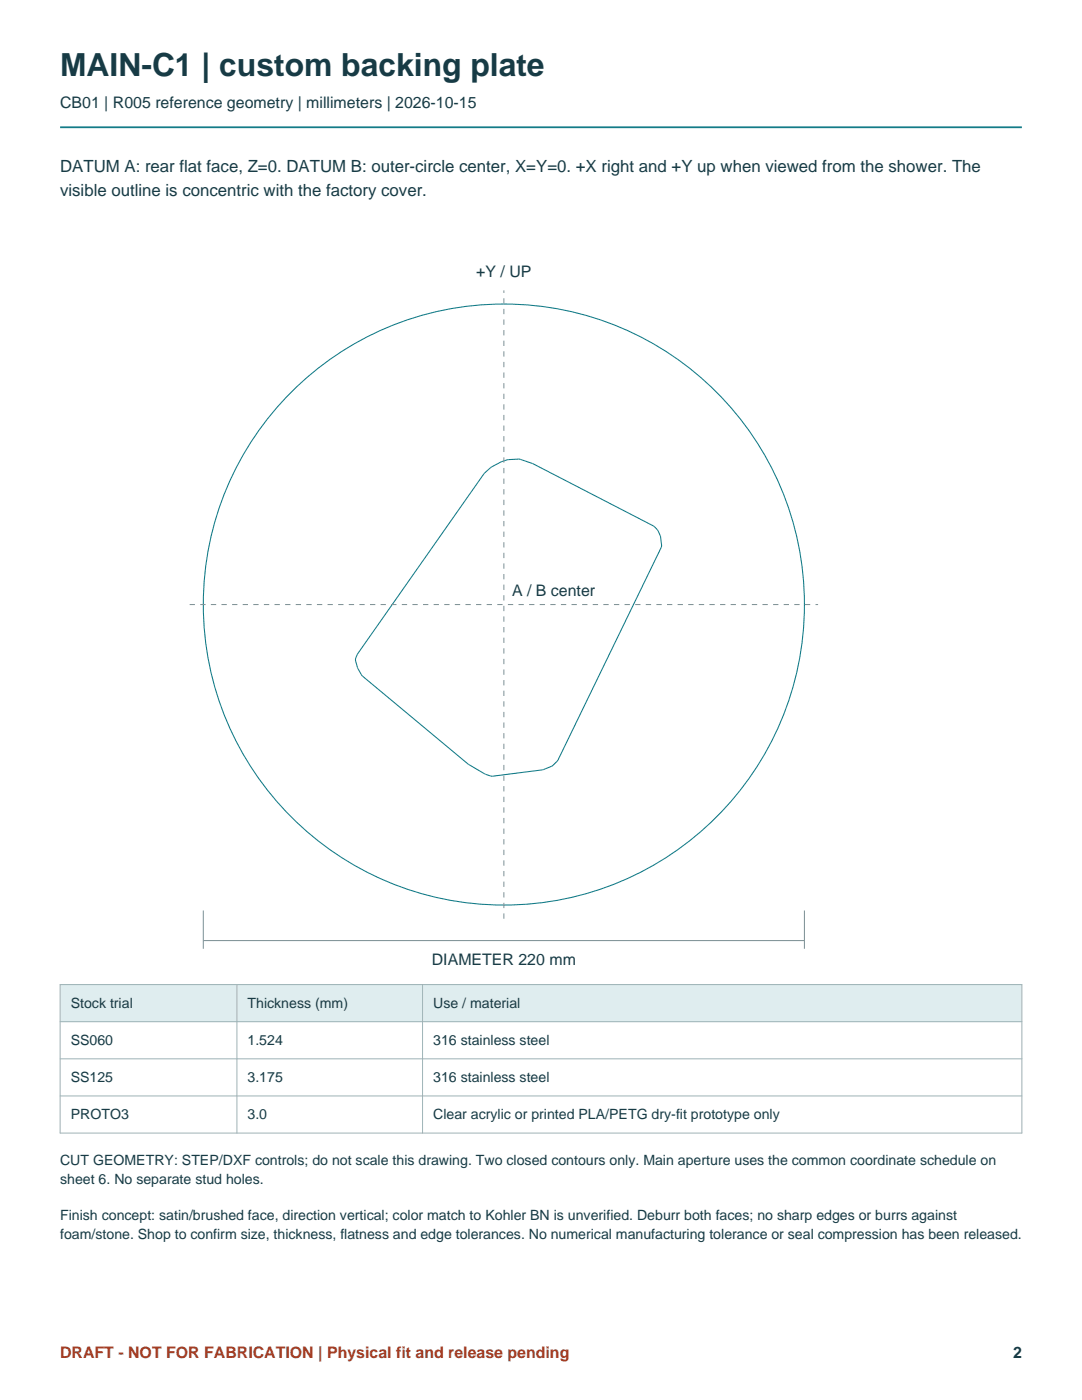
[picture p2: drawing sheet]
<svg xmlns="http://www.w3.org/2000/svg" width="216mm" height="279mm" viewBox="0 0 216 279" stroke-linecap="round" stroke-linejoin="round" font-family="sans-serif">
<defs><g id="words">
<text font-size="6.3" fill="#173b45" x="12" y="15.2">MAIN-C1 | custom backing plate</text>
<g font-size="3.4" fill="#173b45">
<text x="12" y="34.4">DATUM A: rear flat face, Z=0. DATUM B: outer-circle center, X=Y=0. +X right and +Y up when viewed from the shower. The</text>
<text x="12" y="39.2">visible outline is concentric with the factory cover.</text>
</g>
<g font-size="3.2" fill="#173b45">
<text x="12" y="21.5">CB01 | R005 reference geometry | millimeters | 2026-10-15</text>
<text x="95" y="55.2">+Y / UP</text>
<text x="102.2" y="119">A / B center</text>
<text x="86.2" y="192.6">DIAMETER 220 mm</text>
<text x="202.1" y="270.9">2</text>
</g>
<text font-size="3.2" fill="#a33d24" x="12" y="270.9">DRAFT - NOT FOR FABRICATION | Physical fit and release pending</text>
<g font-size="2.8" fill="#173b45">
<text x="14.1" y="201.1">Stock trial</text>
<text x="49.4" y="201.1">Thickness (mm)</text>
<text x="86.4" y="201.1">Use / material</text>
<text x="14.1" y="208.5">SS060</text>
<text x="49.4" y="208.5">1.524</text>
<text x="86.4" y="208.5">316 stainless steel</text>
<text x="14.1" y="215.9">SS125</text>
<text x="49.4" y="215.9">3.175</text>
<text x="86.4" y="215.9">316 stainless steel</text>
<text x="14.1" y="223.3">PROTO3</text>
<text x="49.4" y="223.3">3.0</text>
<text x="86.4" y="223.3">Clear acrylic or printed PLA/PETG dry-fit prototype only</text>
<text x="12" y="232.5">CUT GEOMETRY: STEP/DXF controls; do not scale this drawing. Two closed contours only. Main aperture uses the common coordinate schedule on</text>
<text x="12" y="236.4">sheet 6. No separate stud holes.</text>
<text x="12" y="243.4">Finish concept: satin/brushed face, direction vertical; color match to Kohler BN is unverified. Deburr both faces; no sharp edges or burrs against</text>
<text x="12" y="247.3">foam/stone. Shop to confirm size, thickness, flatness and edge tolerances. No numerical manufacturing tolerance or seal compression has been released.</text>
</g>
</g></defs>
<path d="M12 25.4h191.9" fill="none" stroke="#127b87" stroke-width=".35"/>
<g fill="none" stroke="#127b87" stroke-width=".21">
<path d="M96.7 94.4l1.3-1.2 2-1 1.3-.5 2.4-.1 2.6 .9 24.1 12.5 .8 .8 .6 1.1 .2 2-20.7 42.9-1.1 1.1-1.9 .7-10.1 1.3-1.4-.4-3.4-2-21.1-17.6-.9-1.6-.5-1.7 .4-1.1z"/>
<circle cx="100.5" cy="120.6" r="60"/>
</g>
<path d="M37.8 120.7h125.4M100.5 183.3v-125.3" fill="none" stroke="#839497" stroke-width=".21" stroke-dasharray="1.1 1.1" stroke-linecap="butt"/>
<path d="M40.6 187.7h119.9M40.6 181.7v7.6M160.5 181.7v7.6" fill="none" stroke="#839497" stroke-width=".21"/>
<path d="M12 196.5h191.9v7.4h-191.9z" fill-rule="evenodd" fill="#dfedef"/>
<path d="M12 196.5h191.9v29.6h-191.9zM47.3 196.5v29.6M84.3 196.5v29.6M12 203.9h191.9M12 211.3h191.9M12 218.7h191.9" fill="none" stroke="#9db2b5" stroke-width=".2"/>
<use href="#words"/>
</svg>
